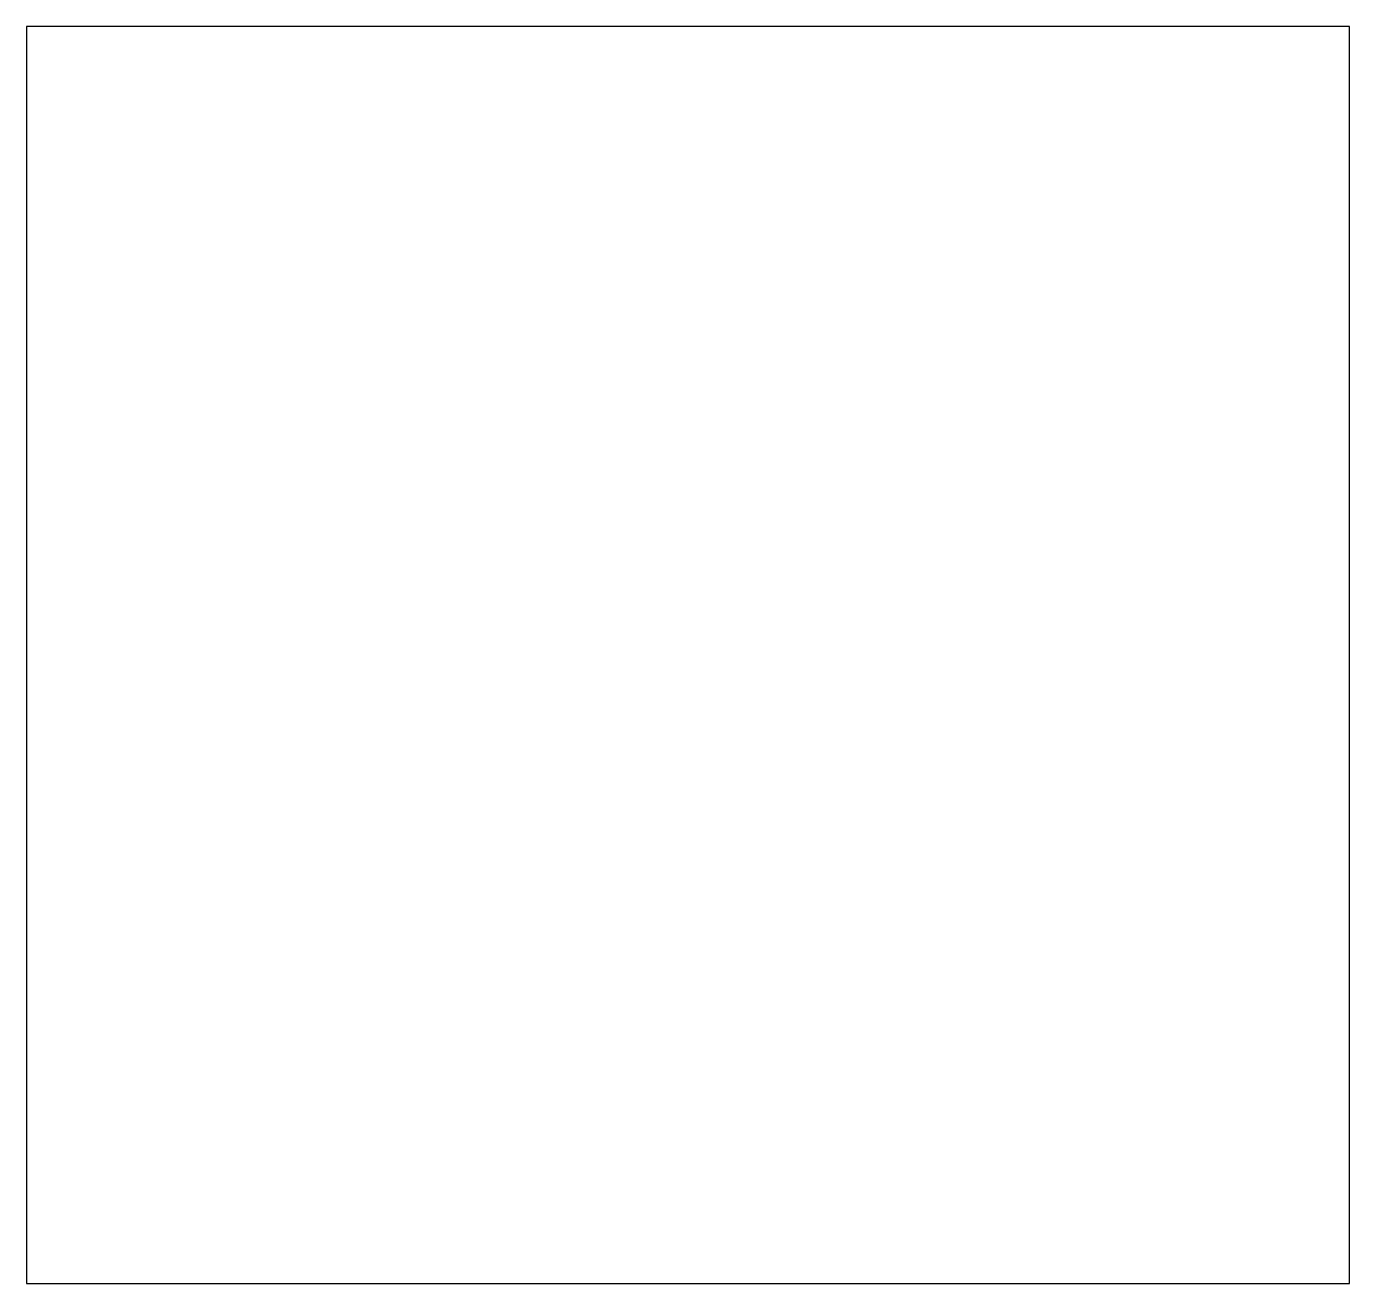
# Model space of a CAD drawing. Header units: millimetres. Extents: x -1 to 1, y -0.95 to 0.95.
import ezdxf

# ---------------------------------------------------------------- set-up
doc = ezdxf.new("R2010")
doc.units = ezdxf.units.MM

msp = doc.modelspace()

# ---------------------------------------------------------------- linework, layer by layer
for p, q in [((1, 0.95), (-1, 0.95)), ((-1, 0.95), (-1, -0.95)), ((1, -0.95), (1, 0.95)), ((-1, -0.95), (1, -0.95))]:
    msp.add_line(p, q)

doc.saveas('drawing.dxf')
